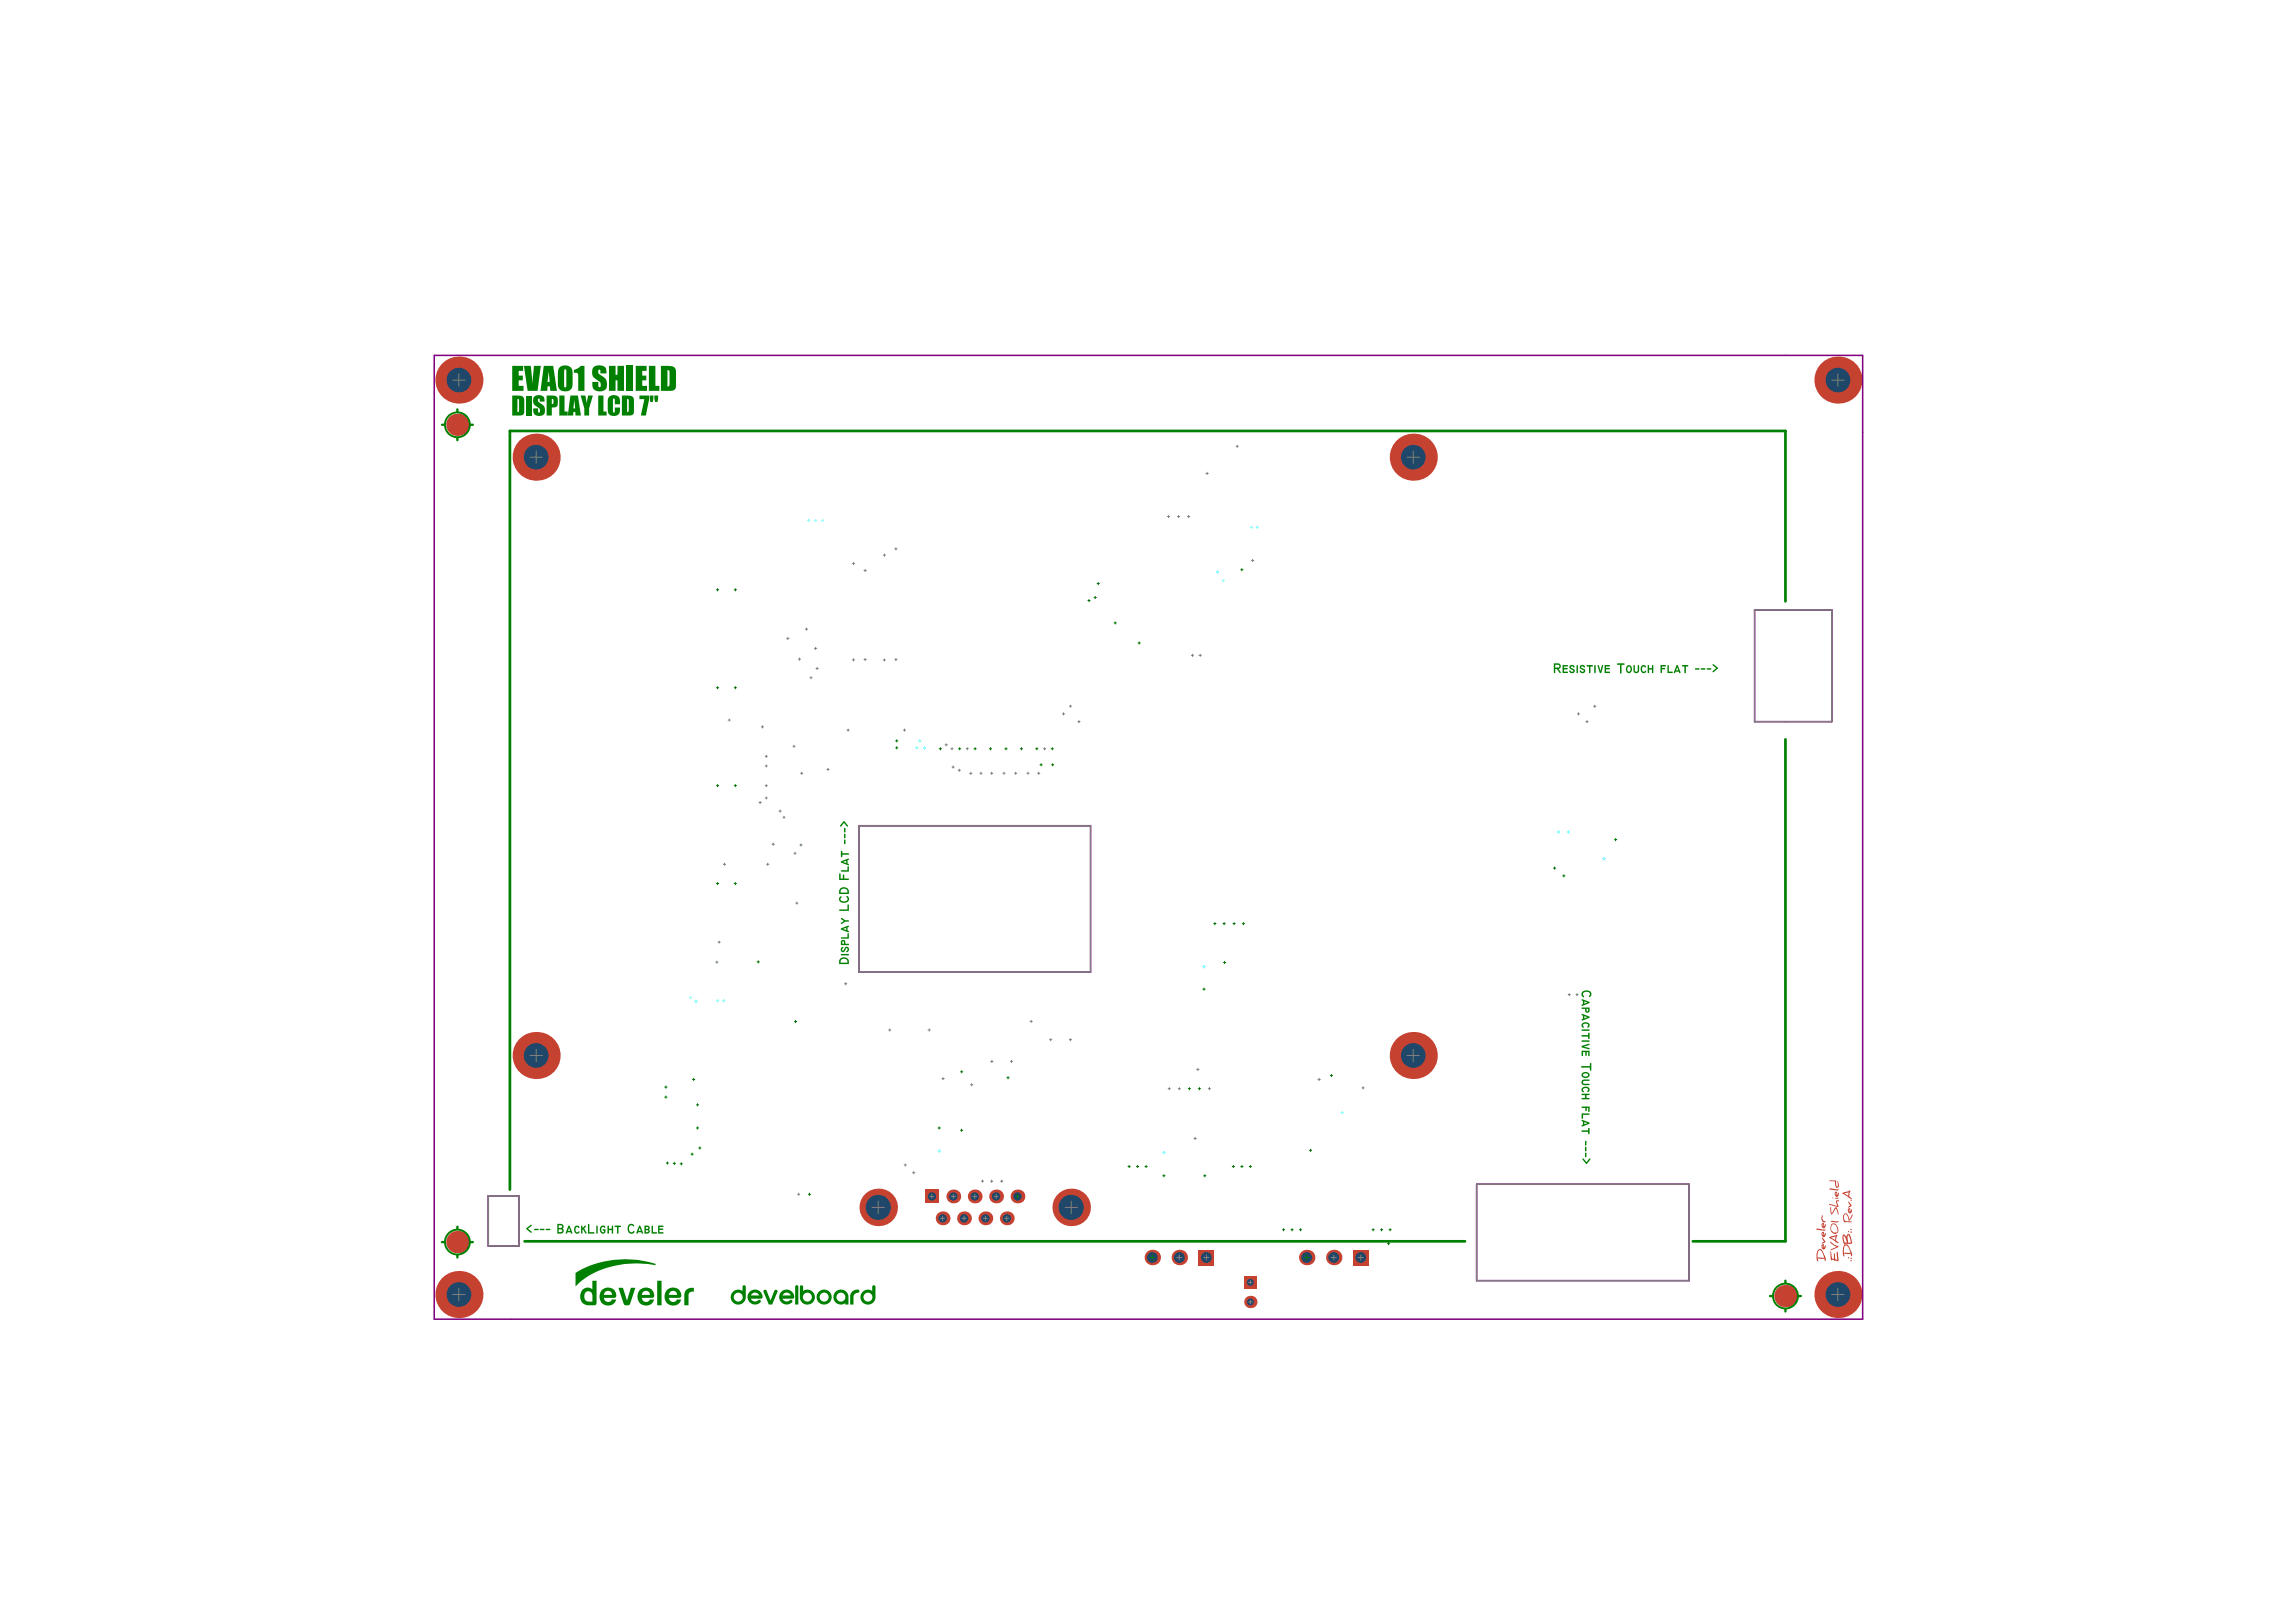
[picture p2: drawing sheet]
<svg xmlns="http://www.w3.org/2000/svg" width="297mm" height="210mm" viewBox="0 0 297 210" stroke-linecap="round" stroke-linejoin="round" font-family="sans-serif">
<path d="M227 78.9h10v14.5h-10zM111.1 106.9h30v18.9h-30zM63.2 154.8h4v6.4h-4zM191 153.3h27.5v12.4h-27.5z" fill="none" stroke="#808080" stroke-width=".13"/>
<g fill="#c64230">
<path d="M236.9 161.8l.1 1 .3 .1v-.7l.1 .7 .3 .1-.1-.9 .1-.1 .1 1.2h-.5l-.3-.2-.1 .1z"/>
<path d="M236.8 160.7l.5 .3 .5 .2 .1 .1-1 .5v-.1l.7-.4-.6-.3z"/>
<path d="M236.9 158l1 .1-.4 .1-.6-.1z"/>
<path d="M236.8 156.2l.1 .1 .1 .7 .4-.7h.2l.2 .5 .1 .4h-.1l-.3-.8-.4 .6-.1 .2-.1-.1z"/>
<path d="M236.6 155.8l1.1 .2-.2-.6 .2-.1 .2 .1-.2 .1 .1 .7-1.1-.3z"/>
<path d="M236.7 153.8l1.2 .2-.4 .1-.7-.1-.1-.1z"/>
<path d="M236.7 152.8h.9l-.1 .5 .2 .3 .1-.2v-.5l.1 .4v.3l-.2 .1-.2-.1-.1-.7h-.7z"/>
<path d="M238.6 157.1l.2-.1 .2 .1 .3 .7 .4-.7-.1 .5-.4 .4-.3-.8-.2-.1-.1 .3 .1 .6 .8 .1v.1h-.9l-.2-.6z"/>
<path d="M239.1 155.5l.5 .5-.4 .3-.1-.1 .3-.2z"/>
<path d="M235.7 160.2l.5 .5-.4 .2h-.1l.3-.2z"/>
<path d="M235 159l1.2 .2-.4 .1-.7-.1-.1-.1z"/>
<path d="M235.7 157.3h.1v.6l.4 .1-.1 .2-.3-.1-.2-.3z"/>
<path d="M236.7 160.1l1-.3-.2 .7 .4 .3-.2 .1-.2-.1-.9-.6zM236.9 160.2l.5 .3 .1-.5z"/>
<path d="M237 158.4h.4l.4 .4v.5v.2l-.3 .2-.3-.1-.3-.2-.1-.5zM237 158.5l-.1 .4 .1 .4 .2 .2h.4l.1-.3-.2-.6-.2-.2z"/>
<path d="M237 155a.1 .1 0 0 1 .2 0 .1 .1 0 0 1-.2 0zM237.4 155h.5l-.2 .1z"/>
<path d="M237.4 154.3l.3-.1v.5l.1-.4 .1 .1v.3l-.2 .2h-.1l-.2-.2zM237.5 154.4l.1 .3v-.3z"/>
<path d="M239 162.8a.1 .1 0 0 1 .2 0 .1 .1 0 0 1-.2 0zM239.4 162.8a.1 .1 0 0 1 .2 0 .1 .1 0 0 1-.2 0z"/>
<path d="M238.6 161.1l.3-.1 .3 .3 .4 .8v.4h-.1l-.1-.2-.8-.1v.3l-.1 .1-.1-.9zM239.3 161.4l.1 .2zM238.7 161.2l-.1 .4v.6l.8-.1-.3-.8-.2-.1z"/>
<path d="M238.4 159.8h.2l.3 .3 .2-.4 .2 .1 .2 .5 .1 .6h-.8l-.1 .2h-.1l-.2-.9zM238.5 159.9v.3a.47 .47 0 0 0 .2 .6h.2l-.2-.6zM239.1 159.9l-.1 .3 .1 .6h.3l-.1-.7z"/>
<path d="M239 159.4a.1 .1 0 0 1 .2 0 .1 .1 0 0 1-.2 0zM239.4 159.4a.1 .1 0 0 1 .2 0 .1 .1 0 0 1-.2 0z"/>
<path d="M239.1 156.4h.3v.4l.1-.3h.1v.3l-.2 .2h-.1l-.2-.2zM239.2 156.5l.1 .3v-.3z"/>
<path d="M238.4 154.4l1-.3-.2 .7 .4 .3-.2 .1-.2-.2-.9-.5zM238.6 154.4l.5 .3 .1-.4z"/>
<path d="M235.2 161.8l.4-.2 .2 .3 .4 .8v.5l-.1-.1-.1-.2-.8-.1v.4h-.1l-.1-.9zM235.9 162.1l.1 .1zM235.3 161.9l-.1 .2v.7l.8-.1-.3-.8-.2-.1z"/>
<path d="M235.7 161.1l.3-.1v.5l.1-.4 .1 .1v.3l-.2 .2h-.1l-.2-.2zM235.8 161.2l.1 .3v-.3z"/>
<path d="M235.7 159.5l.3-.1v.5l.1-.4 .1 .1v.3l-.2 .2h-.1l-.2-.2zM235.8 159.6l.1 .3v-.3z"/>
<path d="M235.7 158.3h.3v.4l.1-.3 .1 .1v.2l-.2 .2h-.1l-.2-.1zM235.8 158.4l.1 .3v-.2z"/>
<circle cx="239.5" cy="163.1" r=".09"/>
<circle cx="239.5" cy="159.1" r=".09"/>
<circle cx="239.5" cy="155.3" r=".09"/>
<circle cx="161.8" cy="168.5" r=".8"/>
</g>
<circle cx="161.8" cy="168.5" r=".45" fill="#1f4769"/>
<circle cx="127.5" cy="157.7" r=".89" fill="#c64230"/>
<circle cx="127.5" cy="157.7" r=".54" fill="#1f4769"/>
<path d="M161 165.2h1.6v1.6h-1.6z" fill-rule="evenodd" fill="#c64230"/>
<circle cx="161.8" cy="166" r=".45" fill="#1f4769"/>
<circle cx="123.3" cy="154.8" r=".89" fill="#c64230"/>
<circle cx="123.3" cy="154.8" r=".54" fill="#1f4769"/>
<circle cx="131.6" cy="154.8" r=".89" fill="#c64230"/>
<circle cx="131.6" cy="154.8" r=".54" fill="#1f4769"/>
<circle cx="124.7" cy="157.7" r=".89" fill="#c64230"/>
<circle cx="124.7" cy="157.7" r=".54" fill="#1f4769"/>
<circle cx="69.4" cy="136.6" r="3" fill="#c64230"/>
<circle cx="69.4" cy="136.6" r="1.6" fill="#1f4769"/>
<circle cx="126.1" cy="154.8" r=".89" fill="#c64230"/>
<circle cx="126.1" cy="154.8" r=".54" fill="#1f4769"/>
<circle cx="152.6" cy="162.7" r="1" fill="#c64230"/>
<circle cx="152.6" cy="162.7" r=".7" fill="#1f4769"/>
<circle cx="149.1" cy="162.7" r="1" fill="#c64230"/>
<circle cx="149.1" cy="162.7" r=".7" fill="#1f4769"/>
<path d="M155.1 161.7h2v2h-2z" fill-rule="evenodd" fill="#c64230"/>
<circle cx="156.1" cy="162.7" r=".7" fill="#1f4769"/>
<circle cx="169.1" cy="162.7" r="1" fill="#c64230"/>
<circle cx="169.1" cy="162.7" r=".7" fill="#1f4769"/>
<path d="M175 161.7h2v2h-2z" fill-rule="evenodd" fill="#c64230"/>
<circle cx="176" cy="162.7" r=".7" fill="#1f4769"/>
<circle cx="172.6" cy="162.7" r="1" fill="#c64230"/>
<circle cx="172.6" cy="162.7" r=".7" fill="#1f4769"/>
<circle cx="182.8" cy="136.6" r="3" fill="#c64230"/>
<circle cx="182.8" cy="136.6" r="1.6" fill="#1f4769"/>
<circle cx="69.4" cy="59.2" r="3" fill="#c64230"/>
<circle cx="69.4" cy="59.2" r="1.6" fill="#1f4769"/>
<circle cx="182.8" cy="59.2" r="3" fill="#c64230"/>
<circle cx="182.8" cy="59.2" r="1.6" fill="#1f4769"/>
<circle cx="122" cy="157.7" r=".89" fill="#c64230"/>
<circle cx="122" cy="157.7" r=".54" fill="#1f4769"/>
<circle cx="130.3" cy="157.7" r=".89" fill="#c64230"/>
<circle cx="130.3" cy="157.7" r=".54" fill="#1f4769"/>
<path d="M119.7 153.9h1.8v1.8h-1.8z" fill-rule="evenodd" fill="#c64230"/>
<circle cx="120.6" cy="154.8" r=".54" fill="#1f4769"/>
<circle cx="128.9" cy="154.8" r=".89" fill="#c64230"/>
<circle cx="128.9" cy="154.8" r=".54" fill="#1f4769"/>
<circle cx="237.8" cy="167.5" r="3" fill="#c64230"/>
<circle cx="237.8" cy="167.5" r="1.6" fill="#1f4769"/>
<circle cx="237.8" cy="49.2" r="3" fill="#c64230"/>
<circle cx="237.8" cy="49.2" r="1.6" fill="#1f4769"/>
<circle cx="113.6" cy="156.2" r="2.43" fill="#c64230"/>
<circle cx="113.6" cy="156.2" r="1.63" fill="#1f4769"/>
<circle cx="138.6" cy="156.2" r="2.43" fill="#c64230"/>
<circle cx="138.6" cy="156.2" r="1.63" fill="#1f4769"/>
<circle cx="59.4" cy="167.5" r="3" fill="#c64230"/>
<circle cx="59.4" cy="167.5" r="1.6" fill="#1f4769"/>
<circle cx="59.4" cy="49.2" r="3" fill="#c64230"/>
<circle cx="59.4" cy="49.2" r="1.6" fill="#1f4769"/>
<g fill="#c64230">
<circle cx="59.2" cy="160.7" r="1.45"/>
<circle cx="59.2" cy="55" r="1.45"/>
<circle cx="231" cy="167.7" r="1.45"/>
</g>
<path d="M227 78.9h10v14.5h-10zM111.1 106.9h30v18.9h-30zM63.2 154.8h4v6.4h-4zM191 153.3h27.5v12.4h-27.5z" fill="none" stroke="#808080" stroke-width=".13"/>
<path d="M56.2 46h184.8v124.7h-184.8zM227 78.9h10v14.5h-10zM111.1 106.9h30v18.9h-30zM63.2 154.8h4v6.4h-4zM191 153.3h27.5v12.4h-27.5z" fill="none" stroke="#800080" stroke-width=".2"/>
<path d="M74.5 164.7l1-.6 1.2-.5 2.7-.6h1.5h1.5l2.4 .6v.1l-.9-.1-1.6-.1-1.5 .1-2.1 .4-1.3 .5-1.1 .5-1 .7-.8 .8z" fill="#008000"/>
<path d="M227 78.9h10v14.5h-10zM111.1 106.9h30v18.9h-30zM63.2 154.8h4v6.4h-4zM191 153.3h27.5v12.4h-27.5z" fill="none" stroke="#808080" stroke-width=".13"/>
<path d="M57.2 55h.3M59.2 53v.3M59.2 56.7v.3M60.9 55h.3M59.2 158.7v.3M57.2 160.7h.3M59.2 162.4v.3M60.9 160.7h.3M229 167.7h.3M231 165.7v.3M231 169.4v.3M232.7 167.7h.3" fill="none" stroke="#008000" stroke-width=".3"/>
<path d="M231 77.8v-22h-165v98.2M231 95.7v64.9h-12M67.9 160.6h121.6" fill="none" stroke="#008000" stroke-width=".35"/>
<g fill="#008000">
<path d="M108.8 123.5h.9l.1 .1h-.1h-.8z"/>
<path d="M108.9 122.6l.1-.1 .1 .1-.2 .3 .2 .1 .3-.4 .2-.1 .2 .2v.3l-.2 .2h-.1l.2-.3-.2-.2-.2 .4-.3 .1-.2-.2z"/>
<path d="M108.8 121.3h.8v-.5h.2v.7h-.9z"/>
<path d="M108.8 118.8l.6 .3h.4v.1l-.5 .1-.5 .3v-.2l.4-.2-.4-.3z"/>
<path d="M108.6 117.7h1v-.6h.2v.8h-1.2z"/>
<path d="M108.6 116.1l.2-.1 .1 .1-.2 .2 .1 .2 .5 .1 .3-.2-.1-.4 .1-.1 .2 .3v.3l-.4 .3h-.5l-.3-.3z"/>
<path d="M108.6 113.1h.1v.6h.3v-.4l.1-.1h.1v.5h.6v.1l-1.2 .1z"/>
<path d="M108.8 112.6h.8v-.5h.2v.7h-.9z"/>
<path d="M108.8 110.1h.2v.3h.7l.1 .1-.8 .1v.3h-.2z"/>
<path d="M109.2 108.7h.2l-.1 .6-.1-.1z"/>
<path d="M109.2 107.9l.2 .1-.1 .5-.1-.1z"/>
<path d="M109.2 107.2h.2l-.1 .5h-.1z"/>
<path d="M109.1 106.3h.2l.4 .5v.2l-.1-.1-.4-.4-.4 .5-.1-.1z"/>
<path d="M204.7 128.4l.4-.2h.5l.3 .3-.1 .4-.2 .1 .1-.3-.1-.2-.2-.1h-.3l-.3 .2 .1 .4-.1 .1-.2-.4z"/>
<path d="M204.7 132.4l.3-.1h.4l.2 .2v.3l-.2 .2v-.4l-.4-.1-.2 .1 .1 .3-.1 .1-.2-.3z"/>
<path d="M204.6 133.2h1l.1 .1-.1 .1h-.9z"/>
<path d="M204.6 134h.9v-.3h.1v.7h-.1v-.3h-.8z"/>
<path d="M204.6 134.7l1-.1 .1 .1-.1 .1h-.9z"/>
<path d="M204.6 135.4l1-.3v.1l-.7 .2 .7 .2 .1 .1-.1 .1-.9-.3z"/>
<path d="M204.6 136h1.1l-.1 .6h-.1v-.4h-.2v.4h-.1h-.1v-.4h-.3v.4l-.1 .1z"/>
<path d="M204.6 138h1.1v-.4h.1l.1 .9h-.2v-.3h-1.1z"/>
<path d="M204.7 139.8l.2-.1h.7v.2h-.7l-.1 .2 .1 .1 .7 .1v.1h-.8l-.2-.3z"/>
<path d="M204.7 140.8l.3-.2 .4 .1 .2 .2v.3l-.2 .1v-.4l-.4-.1-.2 .2 .1 .3h-.1l-.2-.2z"/>
<path d="M204.6 141.6h1v.1h-.3v.4h.3v.1h-1l.1-.1h.4v-.4h-.5z"/>
<path d="M204.6 143.2h1.1l-.1 .7h-.1v-.5h-.2v.3l-.1 .1-.1-.1v-.3h-.4z"/>
<path d="M204.6 144.1h1l.1 .1-.1 .1h-.8v.4l-.1 .1-.1-.1z"/>
<path d="M204.6 146.3h.9v-.3h.1v.7h-.1v-.2h-.8z"/>
<path d="M205.1 147.7h.1v.5h-.1z"/>
<path d="M205.1 148.4l.1 .1v.5l-.1-.1z"/>
<path d="M205.1 149.2h.1v.6l-.1-.1z"/>
<path d="M204.7 149.9h.2l.3 .5 .4-.5 .2 .1-.5 .6-.6-.5z"/>
<path d="M80 166.7h.6l.5 1.6 .5-1.6h.6l-.8 2.2h-.4l-.3-.1z"/>
<path d="M85 165.7l.6 .1-.1 3.1h-.5z"/>
<path d="M88.8 166.9l.4-.2h.5l.1 .4h-.3a.44 .44 0 0 0-.4 .5v1.3h-.5l-.1-1.4z"/>
<path d="M68.1 158.9l.7-.4v.1l-.5 .4 .5 .4v.1h-.1l-.6-.4z"/>
<path d="M69.1 159h.5l.1 .1-.1 .1h-.4z"/>
<path d="M69.9 159h.5v.1v.1h-.5z"/>
<path d="M70.6 159h.5l.1 .1-.1 .1h-.4z"/>
<path d="M74.4 158.7l.3-.1 .3 .2-.1 .1-.3-.1-.1 .2 .1 .4h.4l-.2 .2h-.2l-.3-.2v-.3z"/>
<path d="M75.2 158.6l.2 .1v.2l.3-.3 .1 .1-.2 .3 .3 .5v.1h-.2l-.3-.5-.1 .5h-.1z"/>
<path d="M76.1 158.4l.1 .1v1h.7v.1h-.8z"/>
<path d="M77.2 158.6l.1 .1v.9l-.1 .1-.1-.1z"/>
<path d="M77.7 158.7l.4-.1 .2 .2-.1 .1-.3-.1-.1 .2v.3l.2 .2 .1-.1 .1-.1-.2-.1v-.1h.3v.3l-.2 .2h-.3l-.2-.2v-.4z"/>
<path d="M78.6 158.6l.2 .1v.3h.3l.1-.4h.1v1h-.2v-.4h-.3v.4h-.2z"/>
<path d="M79.5 158.6l.8 .1v.1h-.3v.8h-.2v-.8h-.3z"/>
<path d="M81.3 158.5l.4-.1 .3 .2-.1 .1-.1-.1h-.2l-.2 .3v.3l.2 .2 .5-.1-.2 .3h-.3l-.3-.2-.1-.4z"/>
<path d="M84.3 158.6l.2 .1v.8h.5v.1h-.7z"/>
<path d="M85.1 158.6h.7v.2h-.5v.2h.4l.1 .1-.1 .1h-.4v.3h.5v.1h-.7z"/>
<path d="M68.1 51.2h.7v2.6h-.7z"/>
<path d="M69.1 51.3l.2-.1 .4-.1 .4 .1 .3 .2v.6h-.6v-.4h-.2v.2l.1 .2 .7 .6 .1 .6a.64 .64 0 0 1-.7 .6l-.5-.1-.3-.3v-.6h.6v.6h.2l.1-.2-.1-.3-.6-.5-.2-.2v-.5z"/>
<path d="M72.4 51.2h.6v2.1h.4v.5h-1z"/>
<path d="M75.1 51.2h.6l.2 1 .2-1h.6l-.5 1.6v1h-.6v-1z"/>
<path d="M77.4 51.2h.7v2.1h.4v.5h-1.1z"/>
<path d="M78.8 51.4l.3-.2 .4-.1a.74 .74 0 0 1 .7 1v.2h-.7v-.7h-.2v1.8l.2-.1v-.6h.7v.6l-.1 .3-.4 .2h-.3a.75 .75 0 0 1-.8-.9v-1.2z"/>
<path d="M82.7 51.2h1.3v.6l-.4 2h-.7l.5-2.1h-.7z"/>
<path d="M84 51.2h.5v.8h-.4z"/>
<path d="M84.7 51.2h.4v.8h-.4z"/>
<path d="M98.8 167l.2-.1 .2 .1 .5 1.3 .5-1.3a.21 .21 0 0 1 .3-.1 .21 .21 0 0 1 .1 .3l-.7 1.6h-.4l-.7-1.6z"/>
<path d="M102.9 166.4l.2-.1 .2 .2v2.3h-.4z"/>
<path d="M110.2 167.2l.6-.3h.3l.1 .2-.1 .2-.4 .1-.2 .2-.1 1.2h-.4v-1.2z"/>
<path d="M202.2 86.1h.6v.1h-.5v.2h.4l.1 .1-.1 .1h-.4v.3h.5v.2h-.6z"/>
<path d="M203.1 86.1h.3l.3 .1-.1 .2-.2-.2-.2 .1 .5 .4v.2l-.1 .2h-.3l-.3-.2 .1-.2 .2 .2 .3-.1-.5-.3z"/>
<path d="M204 86.1l.1 .1v.8l-.1 .1v-.1z"/>
<path d="M204.4 86.1h.4l.2 .1v.2l-.3-.2-.1 .1 .5 .4v.2l-.2 .2h-.3l-.2-.2v-.2l.3 .2 .2-.1-.5-.3z"/>
<path d="M205.3 86.1h.8l-.1 .1-.2 .1-.1 .8-.1-.1v-.7l-.3-.1z"/>
<path d="M206.3 86.1l.1 .1v.8v.1l-.1-.1z"/>
<path d="M206.7 86.1h.1l.3 .7 .1-.7h.2l-.3 1h-.1z"/>
<path d="M207.6 86.1h.7l-.1 .1h-.4v.2h.4l.1 .1-.1 .1h-.4v.3h.5l-.1 .2h-.6z"/>
<path d="M209.2 85.9h1l-.1 .1h-.3l-.1 1.2-.1-.1v-1.1h-.4z"/>
<path d="M211.3 86.1h.2v.7l.2 .1 .2-.1v-.7h.2v.7l-.2 .3h-.3l-.2-.2z"/>
<path d="M212.4 86.2l.3-.1 .2 .2v.1l-.3-.1-.2 .2 .2 .4 .4-.1-.2 .3h-.2l-.3-.2v-.4z"/>
<path d="M213.2 86.1h.1v.4h.4v-.4h.2v1h-.2v-.4h-.4v.4h-.1z"/>
<path d="M214.8 86.1h.6l.1 .1h-.5v.2h.3l.1 .1v.1h-.4v.4l-.1 .1-.1-.1z"/>
<path d="M215.7 86.1h.2v.8h.5v.2h-.7z"/>
<path d="M217.6 86.1h.8v.1l-.3 .1v.8l-.2-.1v-.7l-.3-.1z"/>
<path d="M219.3 86.5h.5l.1 .1-.1 .1h-.5z"/>
<path d="M220.1 86.5h.5v.1v.1h-.5z"/>
<path d="M220.8 86.5h.5l.1 .1-.1 .1h-.4z"/>
<path d="M221.6 86h.1l.6 .5-.7 .5v-.2l.4-.3-.4-.4z"/>
<path d="M66.3 47.3h1.4v.7h-.6v.6h.5v.6h-.5v.7h.6v.7h-1.4z"/>
<path d="M67.8 47.3h.9l.2 2.3 .2-2.3h.9l-.5 3.3h-1.2z"/>
<path d="M74.2 47.9l.6-.3 .3-.3h.5v3.3h-.8v-2.2l-.2-.1-.4-.1z"/>
<path d="M76.8 47.5l.3-.1 .6-.1a.74 .74 0 0 1 .8 .9v.1h-.8l-.1-.4-.1-.1-.1 .2 .1 .4 .9 .7 .1 .7a.8 .8 0 0 1-.9 .9l-.1-.1a.83 .83 0 0 1-.9-1v-.2h.8v.7h.2l.1-.1v-.5l-.9-.6-.1-.3-.1-.6z"/>
<path d="M78.8 47.3h.8v1.2h.3v-1.2h.8v3.3h-.8v-1.4h-.3v1.4h-.8z"/>
<path d="M81.1 47.3h.8v3.3h-.8z"/>
<path d="M82.2 47.3h1.5v.7h-.6v.6h.5v.6h-.5v.7h.6v.7h-1.5z"/>
<path d="M83.9 47.3h.9v2.6h.5v.7h-1.4z"/>
<path d="M108.7 124.1l.4-.2 .5 .1 .2 .3v.5h-1.2v-.5zM108.8 124.2l-.1 .4h.9v-.3l-.2-.2h-.3z"/>
<path d="M108.9 121.7h.4l.1 .1v.3h.4v.2h-1zM109 121.8v.3h.2v-.3z"/>
<path d="M108.8 120.1l1-.3v.1l-.2 .1v.4l.2 .1v.1h-.1l-.9-.3zM109.1 120.2l.4 .2v-.3z"/>
<path d="M108.7 115l.4-.2 .5 .1 .2 .3v.5h-1.2v-.4zM108.8 115.1l-.1 .4h.9v-.3l-.2-.1-.3-.1z"/>
<path d="M108.8 111.5l1-.4v.1l-.2 .1v.4l.2 .1v.1l-.1 .1-.9-.4zM109.1 111.5l.4 .2v-.3z"/>
<path d="M204.6 129.3l1 .3v.2l-.9 .4-.1-.2 .2-.1v-.4h-.2zM205 129.6v.3l.4-.2z"/>
<path d="M204.6 130.4h1.1l-.1 .5-.2 .2-.2-.1-.1-.1v-.3h-.4zM205.3 130.6v.2l.1 .1 .1-.3z"/>
<path d="M204.6 131.2l1 .3v.2l-.9 .4-.1-.2 .2-.1v-.4h-.2zM205 131.5v.3l.4-.2z"/>
<path d="M204.7 138.9l.4-.2 .3 .1 .2 .2v.2l-.2 .3h-.5l-.3-.3zM204.8 139v.2l.2 .1h.3l.2-.1-.2-.3z"/>
<path d="M204.6 144.9l1 .4v.1l-.9 .4-.1-.2h.2v-.5h-.2zM205 145.2v.3l.4-.2z"/>
<path d="M75.8 167.3l-.2 .2v.4l.1 .3 .3 .2h.6v-.8a.52 .52 0 0 0-.3-.5 .52 .52 0 0 0-.5 .2zM75.4 166.9l.3-.2 .3-.1 .4 .1 .2 .2v-1.1h.6v2.8a.29 .29 0 0 1-.3 .3h-1a1.2 1.2 0 0 1-.5-2z"/>
<path d="M77.9 166.9l.4-.2 .5-.1a.91 .91 0 0 1 .8 1.3l-1.5 .1a.56 .56 0 0 0 .5 .5 .56 .56 0 0 0 .6-.3h.5l-.3 .5-.4 .2h-.5a1.2 1.2 0 0 1-.6-2zM78.3 167.2l-.2 .4 1.1-.1a.53 .53 0 0 0-.4-.4 .53 .53 0 0 0-.5 .1z"/>
<path d="M82.8 166.9l.4-.2 .5-.1a.91 .91 0 0 1 .8 1.3l-1.5 .1a.56 .56 0 0 0 .5 .5 .56 .56 0 0 0 .6-.3h.5l-.2 .5-.5 .2h-.5a1.2 1.2 0 0 1-.6-2zM83.2 167.2l-.2 .4 1.1-.1a.53 .53 0 0 0-.3-.4 .53 .53 0 0 0-.6 .1z"/>
<path d="M86.3 166.9l.4-.2 .6-.1a.91 .91 0 0 1 .7 1.3l-1.5 .1a.56 .56 0 0 0 .5 .5 .56 .56 0 0 0 .6-.3h.5l-.2 .5-.5 .2h-.5a1.2 1.2 0 0 1-.6-2zM86.7 167.2l-.2 .4 1.1-.1a.53 .53 0 0 0-.3-.4 .53 .53 0 0 0-.6 .1z"/>
<path d="M72.1 158.4h.5l.3 .2v.2l-.1 .2 .1 .3-.2 .3h-.6zM72.3 158.6v.3l.4-.1v-.2zM72.3 159.1v.4l.4-.1v-.3z"/>
<path d="M73.5 158.6h.2l.4 .9-.1 .1h-.1l-.1-.1h-.4l-.1 .1h-.1zM73.6 158.9l-.1 .4h.3z"/>
<path d="M82.7 158.6h.1l.4 .9v.1h-.2v-.1h-.4l-.1 .1h-.2zM82.8 158.9l-.2 .4h.3z"/>
<path d="M83.4 158.6h.4l.2 .2 .1 .1-.1 .2 .1 .2-.2 .3h-.5zM83.6 158.8v.2h.3l-.1-.2zM83.6 159.2v.3l.3-.1-.1-.2z"/>
<path d="M66.3 51.2h1.1l.4 .3v1.7v.3l-.2 .2-1.3 .1zM66.9 51.6l.1 1.7 .1-.1 .1-1.3-.1-.2z"/>
<path d="M70.7 51.2h1.1l.2 .1 .1 .3v.9l-.2 .2h-.5v1.1h-.7zM71.4 51.6l.1 .7 .1-.1v-.4v-.1z"/>
<path d="M73.8 51.2h1l.4 2.6h-.7l-.1-.5h-.2l-.1 .5h-.6zM74.3 51.8l-.1 1h.2z"/>
<path d="M80.5 51.2h1.1l.3 .3 .1 1.7v.3l-.2 .2-1.3 .1zM81.1 51.6l.1 1.7 .1-.1v-1.3v-.2z"/>
<path d="M94.8 167.2l.6-.3h.4l.3 .2v-.7l.2-.1 .1 .1 .1 1.6-.3 .6-.3 .2h-.4l-.4-.1-.3-.2-.2-.3-.1-.4 .1-.3zM94.9 167.9a.6 .6 0 0 0 1.2 0 .6 .6 0 0 0-1.2 0z"/>
<path d="M97.3 167.5l-.2 .1h1.1l-.2-.2-.2-.1h-.3zM97 167.2l.3-.2 .4-.1 .6 .2 .3 .5v.4l-1.5 .1 .5 .3h.3l.3-.2 .2 .1a.63 .63 0 0 1-.9 .5l-.5-.2-.2-.4-.1-.5z"/>
<path d="M101.3 167.5l-.1 .1h1.1l-.2-.2-.2-.1h-.3zM101.1 167.2l.3-.2 .4-.1 .6 .2 .3 .5v.4l-1.5 .1 .4 .3h.4l.3-.2 .2 .1a.63 .63 0 0 1-.9 .5l-.5-.2-.2-.4-.1-.5z"/>
<path d="M103.5 166.4l.2-.1 .2 .2v.6l.2-.2h.5l.4 .2 .3 .3 .1 .3v.4l-.4 .6-.3 .1h-.4l-.4-.1-.2-.3-.2-.5zM103.9 167.9a.58 .58 0 0 0 1.1 0 .58 .58 0 0 0-1.1 0z"/>
<path d="M105.6 167.9a1 1 0 0 1 2 0 1 1 0 0 1-2 0zM106 167.9a.6 .6 0 0 0 1.2 0 .6 .6 0 0 0-1.2 0z"/>
<path d="M108.2 167.9a.6 .6 0 0 0 1.2 0 .6 .6 0 0 0-1.2 0zM108.1 167.2l.3-.2 .4-.1 .4 .1 .3 .2 .3 .5v1.1h-.5v-.2l-.2 .2h-.5l-.5-.3-.2-.3-.1-.4 .1-.3z"/>
<path d="M111.6 167.2l.6-.3h.4l.2 .2 .1-.7 .2-.1 .1 .1 .1 1.6-.3 .6-.4 .2h-.3l-.4-.1-.3-.2-.2-.3-.1-.4 .1-.3zM111.7 167.9a.6 .6 0 0 0 1.2 0 .6 .6 0 0 0-1.2 0z"/>
<path d="M201 85.8h.6l.3 .2v.3l-.3 .3 .3 .4v.1h-.1l-.4-.5h-.2v.5h-.2zM201.2 86v.4l.5-.1v-.2z"/>
<path d="M210.5 86.2l.3-.1 .3 .3v.4l-.3 .3h-.2l-.2-.3v-.3zM210.6 86.3l-.1 .4 .3 .2 .1-.1v-.3l-.1-.2z"/>
<path d="M216.9 86.1h.2l.3 .9v.1h-.1l-.1-.2h-.4l-.1 .2h-.1zM217 86.3l-.2 .4h.3z"/>
<path d="M70.4 47.3h1.2l.5 3.3h-.9l-.1-.6h-.3v.6h-.9zM71 48.1l-.2 1.3h.3z"/>
<path d="M72.4 47.5l.4-.2h.5l.5 .2 .2 .3 .1 .5v1.7l-.2 .4-.3 .2h-.9l-.3-.2-.2-.3v-1.8v-.5zM73 47.8v2l.1 .3a.16 .16 0 0 0 .1 0 .16 .16 0 0 0 .1-.2v-1.8a.24 .24 0 0 0-.2-.3z"/>
<path d="M85.5 47.3l1.5 .1a.89 .89 0 0 1 .5 1.1l-.1 1.6-.1 .3-.4 .2h-1.4zM86.3 47.9l.1 2.1a.3 .3 0 0 0 .2-.4v-1.5l-.1-.2z"/>
</g>
<g fill="none" stroke="#008000" stroke-width=".25">
<circle cx="59.2" cy="55" r="1.61"/>
<circle cx="59.2" cy="160.7" r="1.61"/>
<circle cx="231" cy="167.7" r="1.61"/>
</g>
<g fill="none" stroke="#808080" stroke-width=".13">
<path d="M58.6 49.2h1.6M59.4 48.4v1.6M68.6 59.2h1.6M69.4 58.4v1.6M159.9 57.8h.3M160.1 57.6v.3M182 59.2h1.6M182.8 58.4v1.6M237 49.2h1.6M237.8 48.4v1.6M110.3 72.9h.3M110.4 72.8v.3"/>
<path d="M111.8 73.8h.3M111.9 73.7v.3M114.3 71.8h.3M114.4 71.7v.3M115.8 71h.3M115.9 70.9v.3M151 66.8h.3M151.2 66.7v.3M152.3 66.8h.3M152.5 66.7v.3M153.6 66.8h.3M153.8 66.7v.3"/>
<path d="M156 61.3h.3M156.2 61.1v.3M161.9 72.5h.3M162.1 72.4v.3M227 78.9h10v14.5h-10zM94.2 93.2h.3M94.3 93v.3M98.5 94.1h.3M98.6 93.9v.3M99 99.1h.3M99 97.9h.3M99.1 97.7v.3"/>
<path d="M99.1 99v.3M101.8 82.6h.3M101.9 82.5v.3M102.6 96.6h.3M102.7 96.4v.3M103.3 85.3h.3M103.4 85.2v.3M103.7 99.9v.3M104.2 81.4h.3M104.3 81.3v.3M104.8 87.7h.3M104.9 87.5v.3"/>
<path d="M105.4 83.9h.3M105.5 83.8v.3M105.6 86.5h.3M105.7 86.4v.3M107 99.6h.3M107.1 99.4v.3M109.6 94.5h.3M109.7 94.3v.3M110.3 85.4h.3M110.4 85.3v.3M111.8 85.4h.3M111.9 85.2v.3"/>
<path d="M114.3 85.4h.3M114.4 85.3v.3M115.8 85.4h.3M115.9 85.2v.3M116.9 94.5h.3M117 94.3v.3M122.3 96.4h.3M122.4 96.2v.3M123 96.9h.3M123.2 96.7v.3M123.2 99.3h.3M123.3 99.1v.3"/>
<path d="M124 99.7h.3M124.1 99.5v.3M125 96.9h.3M125.2 96.7v.3M125.6 99.9v.3M126.9 99.9v.3M128.3 99.9v.3M129.9 99.9v.3M131.4 99.9v.3M133 99.9v.3M134.4 99.9v.3M135 96.9h.3"/>
<path d="M135.1 96.7v.3M137.4 92.4h.3M137.6 92.2v.3M138.3 91.4h.3M138.5 91.2v.3M139.4 93.4h.3M139.6 93.2v.3M154.1 84.8h.3M154.3 84.7v.3M155.1 84.8h.3M155.3 84.7v.3M204.1 92.4h.3"/>
<path d="M204.2 92.2v.3M205.2 93.4h.3M205.3 93.2v.3M206.2 91.4h.3M206.3 91.2v.3M93.6 111.8h.3M93.7 111.7v.3M98.2 103.9h.3M98.3 103.7v.3M99 103.3h.3M99 101.7h.3M99.1 101.5v.3"/>
<path d="M99.1 103.1v.3M99.2 111.8h.3M99.3 111.7v.3M99.9 109.3h.3M100 109.1v.3M100.8 105h.3M100.9 104.8v.3M101.3 105.8h.3M101.4 105.6v.3M102.7 110.4h.3M102.9 110.3v.3M102.9 116.9h.3"/>
<path d="M103.1 116.7v.3M103.5 109.4h.3M103.6 100.1h.3M103.6 109.2v.3M111.1 106.9h30v18.9h-30zM125.5 100.1h.3M126.8 100.1h.3M128.1 100.1h.3M129.7 100.1h.3M131.2 100.1h.3M132.8 100.1h.3M134.2 100.1h.3"/>
<path d="M68.6 136.6h1.6M69.4 135.8v1.6M92.6 124.5h.3M92.7 124.4v.3M92.9 121.9h.3M93 121.8v.3M109.3 127.3h.3M109.4 127.2v.3M115 133.3h.3M115.1 133.1v.3M120.1 133.3h.3M120.2 133.1v.3"/>
<path d="M121.9 139.6h.3M122 139.4v.3M128.2 137.4h.3M128.3 137.2v.3M130.7 137.4h.3M130.9 137.2v.3M133.3 132.2h.3M133.4 132v.3M135.8 134.5h.3M135.9 134.4v.3M138.3 134.5h.3M138.5 134.4v.3"/>
<path d="M154.8 138.4h.3M155 138.2v.3M170.5 139.7h.3M170.7 139.5v.3M182 136.6h1.6M182.8 135.8v1.6M202.9 128.7h.3M203 128.6v.3M203.9 128.7h.3M204 128.6v.3M63.2 154.8h4v6.4h-4zM103.2 154.6h.3"/>
<path d="M103.3 154.4v.3M112.8 156.2h1.6M113.6 155.4v1.7M117 150.8h.3M117.1 150.6v.3M118.1 151.8h.3M118.2 151.6v.3M120.3 154.8h.5M120.6 154.6v.5M121.7 157.7h.5M122 157.4v.5M123.1 154.8h.5"/>
<path d="M123.3 154.6v.5M124.4 157.7h.6M124.7 157.4v.5M125.6 140.4h.3M125.7 140.2v.3M125.8 154.8h.6M126.1 154.6v.5M127 152.9h.3M127.1 152.7v.3M127.2 157.7h.6M127.5 157.4v.5M128.1 152.9h.3"/>
<path d="M128.3 152.7v.3M128.6 154.8h.5M128.9 154.6v.5M129.4 152.9h.3M129.6 152.7v.3M130 157.7h.5M130.3 157.4v.5M137.8 156.2h1.6M138.6 155.4v1.7M151.1 140.9h.3M151.3 140.7v.3M152.4 140.9h.3"/>
<path d="M152.6 140.7v.3M154.5 147.3h.3M154.6 147.2v.3M156.3 140.9h.3M156.5 140.7v.3M176.2 140.8h.3M176.3 140.6v.3M191 153.3h27.5v12.4h-27.5zM58.6 167.5h1.6M59.4 166.7v1.6M152.2 162.7h.7M152.6 162.4v.7"/>
<path d="M155.7 162.7h.7M156.1 162.4v.7M161.5 168.5h.5M161.5 166h.5M161.8 165.7v.5M161.8 168.3v.4M172.2 162.7h.7M172.6 162.4v.7M175.7 162.7h.7M176 162.4v.7M237 167.5h1.6M237.8 166.7v1.6"/>
</g>
<g fill="none" stroke="#0ff" stroke-width=".13">
<path d="M104.5 67.3h.3M104.6 67.2v.3M105.4 67.3h.3M105.5 67.2v.3M106.3 67.3h.3M106.4 67.2v.3M157.4 74h.3M157.5 73.9v.3M158.1 75.1h.3M158.3 75v.3M161.8 68.2h.3M161.9 68.1v.3"/>
<path d="M162.5 68.2h.3M162.7 68.1v.3M118.5 96.8h.3M118.6 96.6v.3M118.9 95.9h.3M119 95.7v.3M119.5 96.8h.3M119.6 96.6v.3M201.5 107.7h.3M201.6 107.5v.3M202.8 107.7h.3M202.9 107.5v.3"/>
<path d="M207.4 111.1h.3M207.5 111v.3M89.2 129.1h.3M89.3 129v.3M89.9 129.5h.3M90 129.4v.3M92.7 129.5h.3M92.8 129.4v.3M93.5 129.5h.3M93.6 129.4v.3M155.6 125.1h.3M155.8 125v.3"/>
<path d="M121.4 149h.3M121.5 148.8v.3M150.4 149.2h.3M150.6 149v.3M173.5 144h.3M173.7 143.8v.3"/>
</g>
<g fill="none" stroke="#060" stroke-width=".13">
<path d="M92.7 76.3h.3M92.8 76.2v.3M95 76.3h.3M95.1 76.2v.3M140.7 77.7h.3M140.9 77.6v.3M141.5 77.3h.3M141.7 77.2v.3M141.9 75.5h.3M142.1 75.4v.3M160.5 73.7h.3M160.7 73.6v.3"/>
<path d="M92.7 89h.3M92.8 88.8v.3M95 89h.3M95.1 88.8v.3M115.9 96.8h.3M115.9 95.9h.3M116 95.7v.3M116 96.6v.3M121.5 96.9h.3M121.7 96.7v.3M124 96.9h.3M124.2 96.7v.3"/>
<path d="M126 96.9h.3M126.2 96.7v.3M128 96.9h.3M128.1 96.7v.3M130 96.9h.3M130.1 96.7v.3M132 96.9h.3M132.1 96.7v.3M134 96.9h.3M134.1 96.7v.3M134.5 99h.3M134.7 98.8v.3"/>
<path d="M136 96.9h.3M136 99h.3M136.1 96.7v.3M136.2 98.8v.3M144.1 80.6h.3M144.3 80.5v.3M147.2 83.2h.3M147.4 83.1v.3M92.7 114.3h.3M92.7 101.7h.3M92.8 101.5v.3M92.8 114.2v.3"/>
<path d="M95 114.3h.3M95 101.7h.3M95.1 101.5v.3M95.1 114.2v.3M157 119.5h.3M157.2 119.4v.3M158.2 119.5h.3M158.4 119.4v.3M159.5 119.5h.3M159.7 119.4v.3M160.7 119.5h.3M160.9 119.4v.3"/>
<path d="M201 112.3h.3M201.1 112.2v.3M202.2 113.3h.3M202.3 113.2v.3M208.9 108.7h.3M209 108.5v.3M89.6 139.7h.3M89.7 139.5v.3M97.9 124.5h.3M98.1 124.3v.3M102.8 132.2h.3M102.9 132.1v.3"/>
<path d="M124.3 138.7h.3M124.4 138.6v.3M130.3 139.5h.3M130.4 139.3v.3M155.6 128h.3M155.8 127.9v.3M158.3 124.6h.3M158.4 124.4v.3M172.1 139.2h.3M172.3 139v.3M86 142h.3M86 140.7h.3"/>
<path d="M86.1 140.5v.3M86.1 141.8v.3M86.2 150.5h.3M86.3 150.4v.3M87.1 150.6h.3M87.2 150.4v.3M88 150.6h.3M88.1 150.5v.3M89.4 149.4h.3M89.5 149.2v.3M90.1 146h.3M90.1 143h.3"/>
<path d="M90.2 142.8v.3M90.2 145.8v.3M90.4 148.6h.3M90.5 148.4v.3M104.6 154.6h.3M104.7 154.4v.3M121.4 146h.3M121.5 145.8v.3M124.3 146.3h.3M124.4 146.1v.3M131.4 154.8h.5M131.6 154.6v.5"/>
<path d="M145.9 151h.3M146.1 150.8v.3M147 151h.3M147.2 150.8v.3M148.1 151h.3M148.3 150.8v.3M150.4 152.2h.3M150.6 152v.3M153.7 140.9h.3M153.9 140.7v.3M155 140.9h.3M155.2 140.7v.3"/>
<path d="M155.7 152.2h.3M155.9 152v.3M159.4 151h.3M159.6 150.8v.3M160.5 151h.3M160.7 150.8v.3M161.6 151h.3M161.8 150.8v.3M165.9 159.1h.3M166.1 159v.3M167 159.1h.3M167.2 159v.3"/>
<path d="M168.1 159.1h.3M168.3 159v.3M169.4 148.9h.3M169.6 148.7v.3M177.5 159.1h.3M177.6 159v.3M178.6 159.1h.3M178.7 159v.3M179.7 159.1h.3M179.8 159v.3M148.7 162.7h.7M149.1 162.4v.7"/>
<path d="M168.7 162.7h.7M169.1 162.4v.7M179.5 160.9h.3M179.6 160.8v.3"/>
</g>
</svg>
